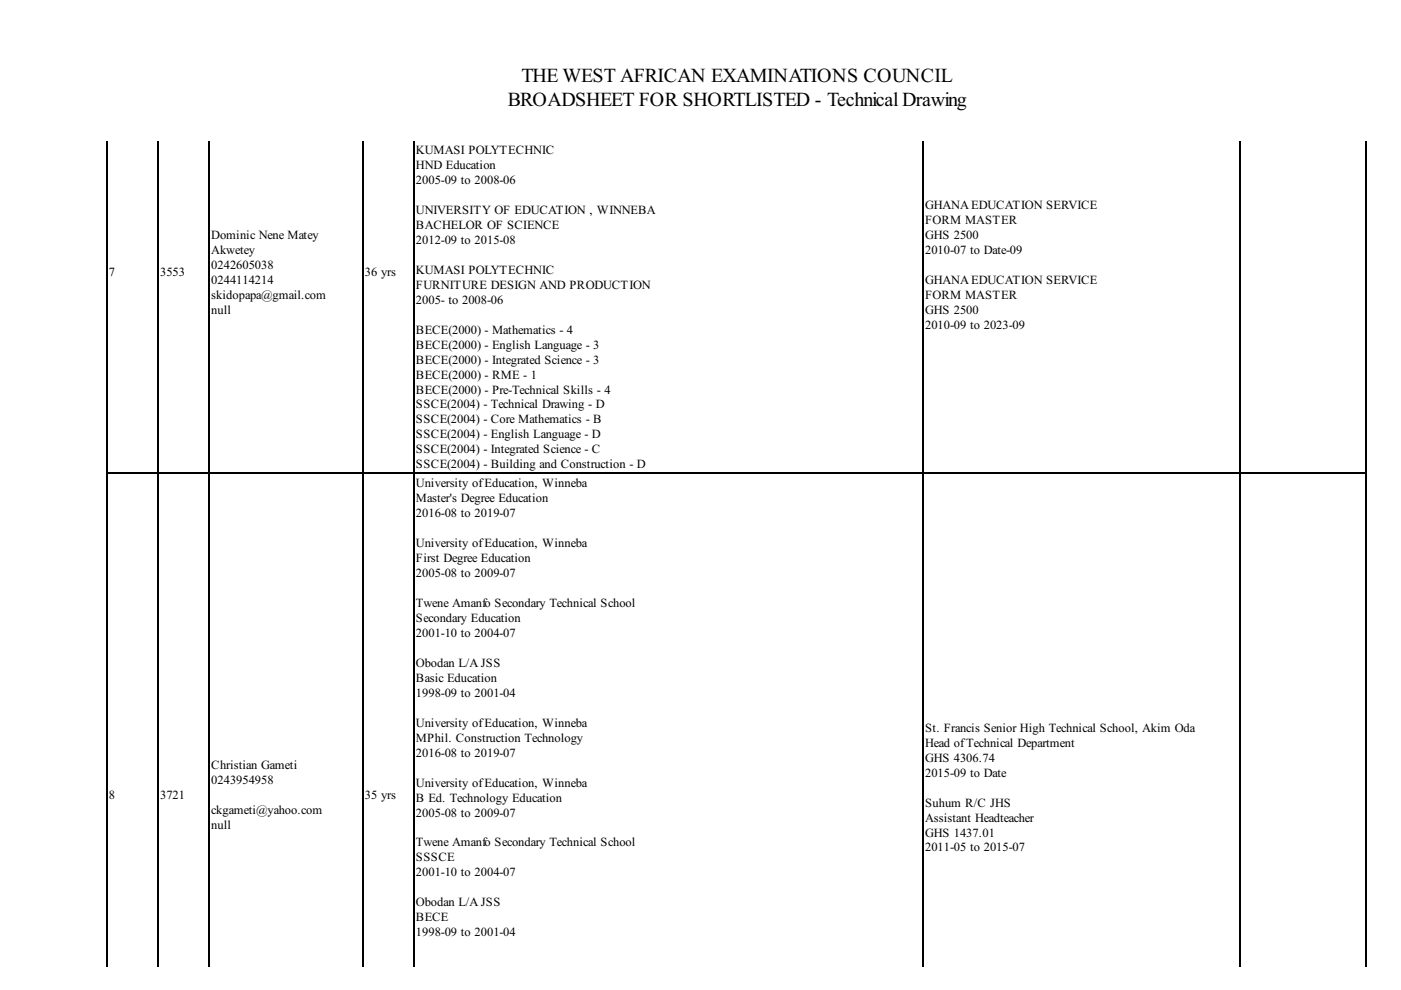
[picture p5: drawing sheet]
<svg xmlns="http://www.w3.org/2000/svg" width="297mm" height="210mm" viewBox="0 0 297 210" stroke-linecap="round" stroke-linejoin="round" font-family="sans-serif">
<defs><g id="words">
<g font-size="4.2">
<text x="110.6" y="17.3">THE WEST AFRICAN EXAMINATIONS COUNCIL</text>
<text x="107.6" y="22.6">BROADSHEET FOR SHORTLISTED - TechnicalDrawing</text>
</g>
<g font-size="2.6">
<text x="88.2" y="32.6">KUMASI POLYTECHNIC</text>
<text x="88.2" y="35.8">HND Education</text>
<text x="88.2" y="39">2005-09 to 2008-06</text>
<text x="88.2" y="45.3">UNIVERSITY OF EDUCATION , WINNEBA</text>
<text x="196.1" y="44.3">GHANA EDUCATION SERVICE</text>
<text x="196.1" y="47.4">FORM MASTER</text>
<text x="44.8" y="50.6">Dominic Nene Matey</text>
<text x="44.8" y="53.8">Akwetey</text>
<text x="88.2" y="48.5">BACHELOR OF SCIENCE</text>
<text x="88.2" y="51.7">2012-09 to 2015-08</text>
<text x="196.1" y="50.6">GHS 2500</text>
<text x="196.1" y="53.8">2010-07 to Date-09</text>
<text x="23.1" y="58.6">7</text>
<text x="34" y="58.6">3553</text>
<text x="44.8" y="57">0242605038</text>
<text x="77.3" y="58.6">36 yrs</text>
<text x="88.2" y="58">KUMASI POLYTECHNIC</text>
<text x="44.8" y="60.1">0244114214</text>
<text x="44.8" y="63.3">skidopapa@gmail.com</text>
<text x="88.2" y="61.2">FURNITURE DESIGN AND PRODUCTION</text>
<text x="88.2" y="64.4">2005- to 2008-06</text>
<text x="196.1" y="60.1">GHANA EDUCATION SERVICE</text>
<text x="196.1" y="63.3">FORM MASTER</text>
<text x="44.8" y="66.5">null</text>
<text x="88.2" y="70.7">BECE(2000) - Mathematics - 4</text>
<text x="196.1" y="66.5">GHS 2500</text>
<text x="196.1" y="69.7">2010-09 to 2023-09</text>
<text x="88.2" y="73.9">BECE(2000) - English Language - 3</text>
<text x="88.2" y="77.1">BECE(2000) - Integrated Science - 3</text>
<text x="88.2" y="80.3">BECE(2000) - RME - 1</text>
<text x="88.2" y="83.4">BECE(2000) - Pre-Technical Skills - 4</text>
<text x="88.2" y="86.6">SSCE(2004) - Technical Drawing - D</text>
<text x="88.2" y="89.8">SSCE(2004) - Core Mathematics - B</text>
<text x="88.2" y="93">SSCE(2004) - English Language - D</text>
<text x="88.2" y="96.1">SSCE(2004) - Integrated Science - C</text>
<text x="88.2" y="99.3">SSCE(2004) - Building and Construction - D</text>
<text x="88.2" y="103.3">University ofEducation, Winneba</text>
<text x="88.2" y="106.5">Master's Degree Education</text>
<text x="88.2" y="109.6">2016-08 to 2019-07</text>
<text x="88.2" y="116">University ofEducation, Winneba</text>
<text x="88.2" y="119.2">First Degree Education</text>
<text x="88.2" y="122.3">2005-08 to 2009-07</text>
<text x="88.2" y="128.7">Twene Amanfo Secondary Technical School</text>
<text x="88.2" y="131.9">Secondary Education</text>
<text x="88.2" y="135">2001-10 to 2004-07</text>
<text x="88.2" y="141.4">Obodan L/A JSS</text>
<text x="88.2" y="144.6">Basic Education</text>
<text x="88.2" y="147.7">1998-09 to 2001-04</text>
<text x="88.2" y="154.1">University ofEducation, Winneba</text>
<text x="196.1" y="155.1">St. Francis Senior High Technical School, Akim Oda</text>
<text x="88.2" y="157.3">MPhil. Construction Technology</text>
<text x="88.2" y="160.4">2016-08 to 2019-07</text>
<text x="196.1" y="158.3">Head ofTechnical Department</text>
<text x="196.1" y="161.5">GHS 4306.74</text>
<text x="44.8" y="163.1">Christian Gameti</text>
<text x="44.8" y="166.2">0243954958</text>
<text x="88.2" y="166.8">University ofEducation, Winneba</text>
<text x="196.1" y="164.7">2015-09 to Date</text>
<text x="23.1" y="169.4">8</text>
<text x="34" y="169.4">3721</text>
<text x="44.8" y="172.6">ckgameti@yahoo.com</text>
<text x="77.3" y="169.4">35 yrs</text>
<text x="88.2" y="170">B Ed. Technology Education</text>
<text x="88.2" y="173.1">2005-08 to 2009-07</text>
<text x="196.1" y="171">Suhum R/C JHS</text>
<text x="44.8" y="175.8">null</text>
<text x="88.2" y="179.5">Twene Amanfo Secondary Technical School</text>
<text x="196.1" y="174.2">Assistant Headteacher</text>
<text x="196.1" y="177.4">GHS 1437.01</text>
<text x="88.2" y="182.7">SSSCE</text>
<text x="88.2" y="185.8">2001-10 to 2004-07</text>
<text x="196.1" y="180.5">2011-05 to 2015-07</text>
<text x="88.2" y="192.2">Obodan L/A JSS</text>
<text x="88.2" y="195.4">BECE</text>
<text x="88.2" y="198.5">1998-09 to 2001-04</text>
</g>
</g></defs>
<path d="M22.7 29.9v175M33.6 29.9v175M44.4 29.9v175M76.9 29.9v175M87.8 29.9v175M195.7 29.9v175M263 29.9v175M289.7 29.9v175M22.6 100.2h267.2" fill="none" stroke="#000" stroke-width=".26"/>
<use href="#words"/>
</svg>
